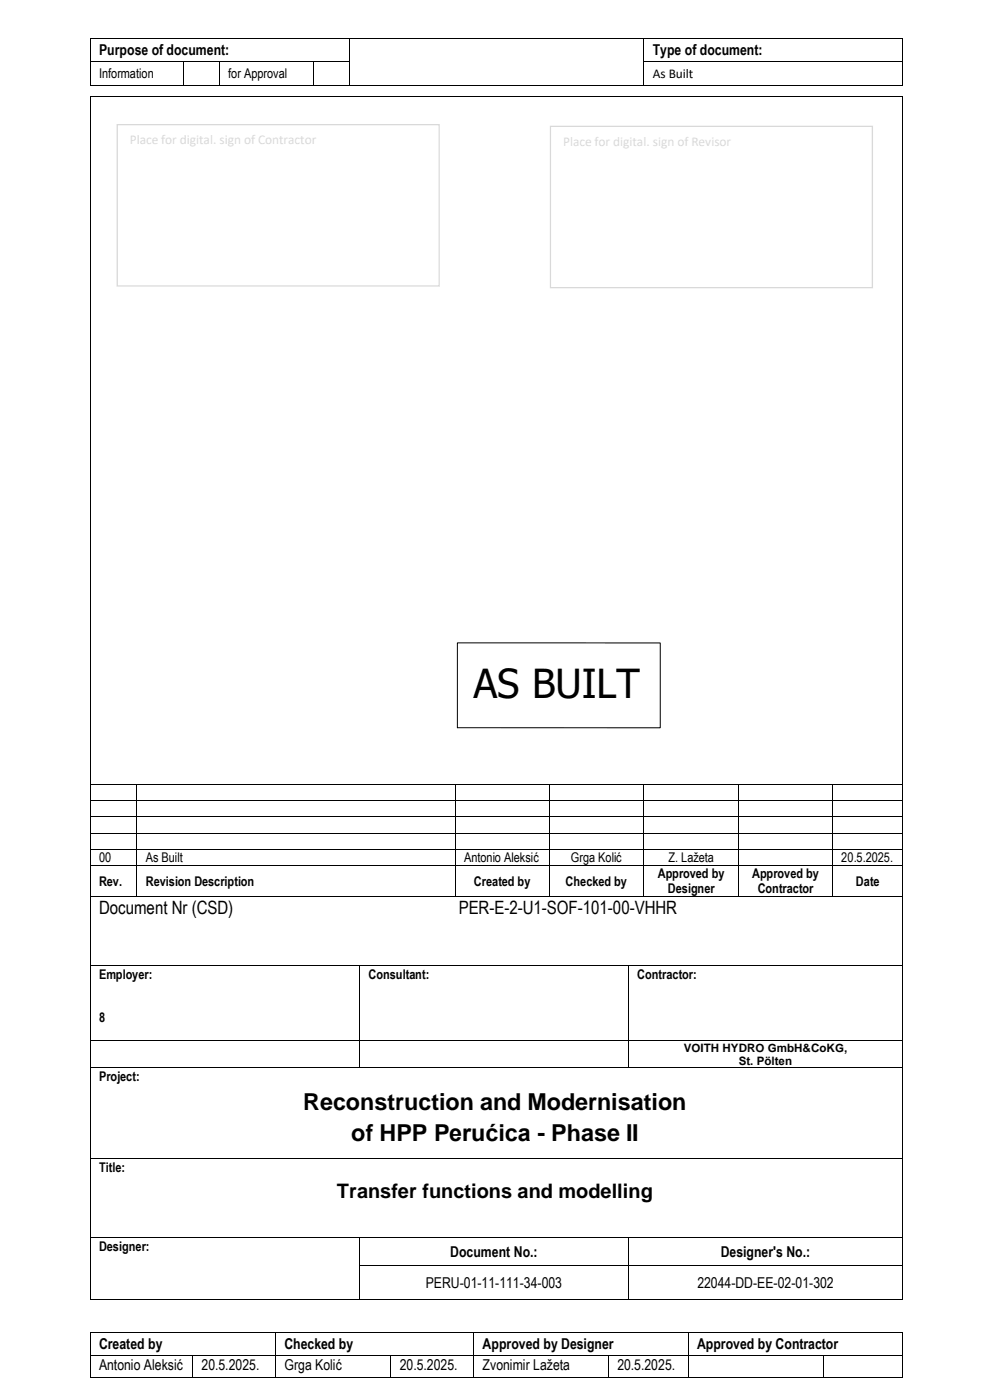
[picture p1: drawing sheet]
<svg xmlns="http://www.w3.org/2000/svg" width="210mm" height="297mm" viewBox="0 0 210 297" stroke-linecap="round" stroke-linejoin="round" font-family="sans-serif">
<defs><g id="words">
<text font-size="8.5" x="100.4" y="148">AS BUILT</text>
<g font-size="5">
<text x="64.3" y="235.4">Reconstruction and Modernisation</text>
<text x="74.5" y="242">of HPP Perućica - Phase II</text>
</g>
<text font-size="4.2" x="71.5" y="254.1">Transfer functions and modelling</text>
<g font-size="3.9">
<text x="21" y="194">Document Nr (CSD)</text>
<text x="97.3" y="194">PER-E-2-U1-SOF-101-00-VHHR</text>
</g>
<g font-size="3.2">
<text x="21" y="11.8">Purpose of document:</text>
<text x="138.5" y="11.8">Type of document:</text>
<text x="95.5" y="266.6">Document No.:</text>
<text x="152.9" y="266.6">Designer's No.:</text>
<text x="90.3" y="273.3">PERU-01-11-111-34-003</text>
<text x="147.9" y="273.3">22044-DD-EE-02-01-302</text>
<text x="21" y="286.2">Created by</text>
<text x="60.3" y="286.2">Checked by</text>
<text x="102.4" y="286.2">Approved by Designer</text>
<text x="147.9" y="286.2">Approved by Contractor</text>
<text x="21" y="290.6">Antonio Aleksić</text>
<text x="42.8" y="290.6">20.5.2025.</text>
<text x="60.3" y="290.6">Grga Kolić</text>
<text x="84.8" y="290.6">20.5.2025.</text>
<text x="102.4" y="290.6">Zvonimir Lažeta</text>
<text x="131" y="290.6">20.5.2025.</text>
</g>
<g font-size="2.8">
<text x="21" y="16.6">Information</text>
<text x="48.4" y="16.6">for Approval</text>
<text x="138.5" y="16.6">As Built</text>
<text x="21" y="182.9">00</text>
<text x="30.9" y="182.9">As Built</text>
<text x="98.4" y="182.9">Antonio Aleksić</text>
<text x="121.1" y="182.9">Grga Kolić</text>
<text x="141.8" y="182.9">Z. Lažeta</text>
<text x="178.5" y="182.9">20.5.2025.</text>
<text x="21" y="187.9">Rev.</text>
<text x="30.9" y="187.9">Revision Description</text>
<text x="100.5" y="187.9">Created by</text>
<text x="120" y="187.9">Checked by</text>
<text x="139.5" y="186.2">Approved by</text>
<text x="141.7" y="189.5">Designer</text>
<text x="159.5" y="186.2">Approved by</text>
<text x="160.7" y="189.5">Contractor</text>
<text x="181.6" y="187.9">Date</text>
<text x="21" y="207.6">Employer:</text>
<text x="78.2" y="207.6">Consultant:</text>
<text x="135.2" y="207.6">Contractor:</text>
<text x="21" y="216.8">8</text>
<text x="21" y="229.3">Project:</text>
<text x="21" y="248.6">Title:</text>
<text x="21" y="265.3">Designer:</text>
</g>
<g font-size="2.5">
<text x="145.1" y="223.1">VOITH HYDRO GmbH&amp;CoKG,</text>
<text x="156.7" y="226">St. Pölten</text>
</g>
</g></defs>
<g fill="#000">
<path d="M19 8h.2v.2h-.2z" fill-rule="evenodd"/>
<path d="M19 8h.2v.2h-.2z" fill-rule="evenodd"/>
<path d="M19 13h.2v.2h-.2z" fill-rule="evenodd"/>
<path d="M19 18h.2v.2h-.2z" fill-rule="evenodd"/>
<path d="M19 18h.2v.2h-.2z" fill-rule="evenodd"/>
<path d="M38.9 13h.1v.2h-.1z" fill-rule="evenodd"/>
<path d="M38.9 18h.1v.2h-.1z" fill-rule="evenodd"/>
<path d="M46.4 13h.2v.2h-.2z" fill-rule="evenodd"/>
<path d="M46.4 18h.2v.2h-.2z" fill-rule="evenodd"/>
<path d="M66.5 13h.2v.2h-.2z" fill-rule="evenodd"/>
<path d="M66.5 18h.2v.2h-.2z" fill-rule="evenodd"/>
<path d="M74 8h.1v.2h-.1z" fill-rule="evenodd"/>
<path d="M74 13h.1v.2h-.1z" fill-rule="evenodd"/>
<path d="M74 18h.1v.2h-.1z" fill-rule="evenodd"/>
<path d="M136.5 8h.1v.2h-.1z" fill-rule="evenodd"/>
<path d="M136.5 13h.1v.2h-.1z" fill-rule="evenodd"/>
<path d="M136.5 18h.1v.2h-.1z" fill-rule="evenodd"/>
<path d="M191.5 8h.1v.2h-.1z" fill-rule="evenodd"/>
<path d="M191.5 8h.1v.2h-.1z" fill-rule="evenodd"/>
<path d="M191.5 13h.1v.2h-.1z" fill-rule="evenodd"/>
<path d="M191.5 18h.1v.2h-.1z" fill-rule="evenodd"/>
<path d="M191.5 18h.1v.2h-.1z" fill-rule="evenodd"/>
<path d="M19 20.3h.2v.2h-.2z" fill-rule="evenodd"/>
<path d="M19 20.3h.2v.2h-.2z" fill-rule="evenodd"/>
<path d="M191.5 20.3h.1v.2h-.1z" fill-rule="evenodd"/>
<path d="M191.5 20.3h.1v.2h-.1z" fill-rule="evenodd"/>
<path d="M19 166.4h.2v.2h-.2z" fill-rule="evenodd"/>
<path d="M19 169.8h.2v.2h-.2z" fill-rule="evenodd"/>
<path d="M19 173.2h.2v.2h-.2z" fill-rule="evenodd"/>
<path d="M19 176.6h.2v.2h-.2z" fill-rule="evenodd"/>
<path d="M28.9 166.4h.2v.2h-.2z" fill-rule="evenodd"/>
<path d="M28.9 169.8h.2v.2h-.2z" fill-rule="evenodd"/>
<path d="M28.9 173.2h.2v.2h-.2z" fill-rule="evenodd"/>
<path d="M28.9 176.6h.2v.2h-.2z" fill-rule="evenodd"/>
<path d="M96.5 166.4h.1v.2h-.1z" fill-rule="evenodd"/>
<path d="M96.5 169.8h.1v.2h-.1z" fill-rule="evenodd"/>
<path d="M96.5 173.2h.1v.2h-.1z" fill-rule="evenodd"/>
<path d="M96.5 176.6h.1v.2h-.1z" fill-rule="evenodd"/>
<path d="M116.5 166.4h.2v.2h-.2z" fill-rule="evenodd"/>
<path d="M116.5 169.8h.2v.2h-.2z" fill-rule="evenodd"/>
<path d="M116.5 173.2h.2v.2h-.2z" fill-rule="evenodd"/>
<path d="M116.5 176.6h.2v.2h-.2z" fill-rule="evenodd"/>
<path d="M136.5 166.4h.1v.2h-.1z" fill-rule="evenodd"/>
<path d="M136.5 169.8h.1v.2h-.1z" fill-rule="evenodd"/>
<path d="M136.5 173.2h.1v.2h-.1z" fill-rule="evenodd"/>
<path d="M136.5 176.6h.1v.2h-.1z" fill-rule="evenodd"/>
<path d="M156.6 166.4h.2v.2h-.2z" fill-rule="evenodd"/>
<path d="M156.6 169.8h.2v.2h-.2z" fill-rule="evenodd"/>
<path d="M156.6 173.2h.2v.2h-.2z" fill-rule="evenodd"/>
<path d="M156.6 176.6h.2v.2h-.2z" fill-rule="evenodd"/>
<path d="M176.5 166.4h.2v.2h-.2z" fill-rule="evenodd"/>
<path d="M176.5 169.8h.2v.2h-.2z" fill-rule="evenodd"/>
<path d="M176.5 173.2h.2v.2h-.2z" fill-rule="evenodd"/>
<path d="M176.5 176.6h.2v.2h-.2z" fill-rule="evenodd"/>
<path d="M191.5 166.4h.1v.2h-.1z" fill-rule="evenodd"/>
<path d="M191.5 169.8h.1v.2h-.1z" fill-rule="evenodd"/>
<path d="M191.5 173.2h.1v.2h-.1z" fill-rule="evenodd"/>
<path d="M191.5 176.6h.1v.2h-.1z" fill-rule="evenodd"/>
<path d="M19 180.1h.2v.1h-.2z" fill-rule="evenodd"/>
<path d="M19 183.5h.2v.1h-.2z" fill-rule="evenodd"/>
<path d="M19 190.1h.2v.2h-.2z" fill-rule="evenodd"/>
<path d="M28.9 180.1h.2v.1h-.2z" fill-rule="evenodd"/>
<path d="M28.9 183.5h.2v.1h-.2z" fill-rule="evenodd"/>
<path d="M28.9 190.1h.2v.2h-.2z" fill-rule="evenodd"/>
<path d="M96.5 180.1h.1v.1h-.1z" fill-rule="evenodd"/>
<path d="M96.5 183.5h.1v.1h-.1z" fill-rule="evenodd"/>
<path d="M96.5 190.1h.1v.2h-.1z" fill-rule="evenodd"/>
<path d="M116.5 180.1h.2v.1h-.2z" fill-rule="evenodd"/>
<path d="M116.5 183.5h.2v.1h-.2z" fill-rule="evenodd"/>
<path d="M116.5 190.1h.2v.2h-.2z" fill-rule="evenodd"/>
<path d="M136.5 180.1h.1v.1h-.1z" fill-rule="evenodd"/>
<path d="M136.5 183.5h.1v.1h-.1z" fill-rule="evenodd"/>
<path d="M136.5 190.1h.1v.2h-.1z" fill-rule="evenodd"/>
<path d="M156.6 180.1h.2v.1h-.2z" fill-rule="evenodd"/>
<path d="M156.6 183.5h.2v.1h-.2z" fill-rule="evenodd"/>
<path d="M156.6 190.1h.2v.2h-.2z" fill-rule="evenodd"/>
<path d="M176.5 180.1h.2v.1h-.2z" fill-rule="evenodd"/>
<path d="M176.5 183.5h.2v.1h-.2z" fill-rule="evenodd"/>
<path d="M176.5 190.1h.2v.2h-.2z" fill-rule="evenodd"/>
<path d="M191.5 180.1h.1v.1h-.1z" fill-rule="evenodd"/>
<path d="M191.5 183.5h.1v.1h-.1z" fill-rule="evenodd"/>
<path d="M191.5 190.1h.1v.2h-.1z" fill-rule="evenodd"/>
<path d="M19 204.8h.2v.2h-.2z" fill-rule="evenodd"/>
<path d="M19 204.8h.2v.2h-.2z" fill-rule="evenodd"/>
<path d="M76.2 204.8h.2v.2h-.2z" fill-rule="evenodd"/>
<path d="M133.2 204.8h.2v.2h-.2z" fill-rule="evenodd"/>
<path d="M191.5 204.8h.1v.2h-.1z" fill-rule="evenodd"/>
<path d="M191.5 204.8h.1v.2h-.1z" fill-rule="evenodd"/>
<path d="M19 220.7h.2v.1h-.2z" fill-rule="evenodd"/>
<path d="M19 220.7h.2v.1h-.2z" fill-rule="evenodd"/>
<path d="M19 226.5h.2v.1h-.2z" fill-rule="evenodd"/>
<path d="M76.2 226.5h.2v.1h-.2z" fill-rule="evenodd"/>
<path d="M133.2 226.5h.2v.1h-.2z" fill-rule="evenodd"/>
<path d="M191.5 220.7h.1v.1h-.1z" fill-rule="evenodd"/>
<path d="M191.5 220.7h.1v.1h-.1z" fill-rule="evenodd"/>
<path d="M191.5 226.5h.1v.1h-.1z" fill-rule="evenodd"/>
<path d="M19 245.8h.2v.1h-.2z" fill-rule="evenodd"/>
<path d="M191.5 245.8h.1v.1h-.1z" fill-rule="evenodd"/>
<path d="M19 262.5h.2v.2h-.2z" fill-rule="evenodd"/>
<path d="M19 268.4h.2v.2h-.2z" fill-rule="evenodd"/>
<path d="M19 275.6h.2v.2h-.2z" fill-rule="evenodd"/>
<path d="M19 275.6h.2v.2h-.2z" fill-rule="evenodd"/>
<path d="M76.2 262.5h.2v.2h-.2z" fill-rule="evenodd"/>
<path d="M76.2 268.4h.2v.2h-.2z" fill-rule="evenodd"/>
<path d="M76.2 275.6h.2v.2h-.2z" fill-rule="evenodd"/>
<path d="M133.2 262.5h.2v.2h-.2z" fill-rule="evenodd"/>
<path d="M133.2 268.4h.2v.2h-.2z" fill-rule="evenodd"/>
<path d="M133.2 275.6h.2v.2h-.2z" fill-rule="evenodd"/>
<path d="M191.5 262.5h.1v.2h-.1z" fill-rule="evenodd"/>
<path d="M191.5 268.4h.1v.2h-.1z" fill-rule="evenodd"/>
<path d="M191.5 275.6h.1v.2h-.1z" fill-rule="evenodd"/>
<path d="M191.5 275.6h.1v.2h-.1z" fill-rule="evenodd"/>
<path d="M19 282.5h.2v.2h-.2z" fill-rule="evenodd"/>
<path d="M19 282.5h.2v.2h-.2z" fill-rule="evenodd"/>
<path d="M19 287.4h.2v.2h-.2z" fill-rule="evenodd"/>
<path d="M19 292.1h.2v.2h-.2z" fill-rule="evenodd"/>
<path d="M19 292.1h.2v.2h-.2z" fill-rule="evenodd"/>
<path d="M40.8 287.4h.1v.2h-.1z" fill-rule="evenodd"/>
<path d="M40.8 292.1h.1v.2h-.1z" fill-rule="evenodd"/>
<path d="M58.4 282.5h.1v.2h-.1z" fill-rule="evenodd"/>
<path d="M58.4 287.4h.1v.2h-.1z" fill-rule="evenodd"/>
<path d="M58.4 292.1h.1v.2h-.1z" fill-rule="evenodd"/>
<path d="M82.8 287.4h.2v.2h-.2z" fill-rule="evenodd"/>
<path d="M82.8 292.1h.2v.2h-.2z" fill-rule="evenodd"/>
<path d="M100.4 282.5h.2v.2h-.2z" fill-rule="evenodd"/>
<path d="M100.4 287.4h.2v.2h-.2z" fill-rule="evenodd"/>
<path d="M100.4 292.1h.2v.2h-.2z" fill-rule="evenodd"/>
<path d="M129 287.4h.1v.2h-.1z" fill-rule="evenodd"/>
<path d="M129 292.1h.1v.2h-.1z" fill-rule="evenodd"/>
<path d="M145.9 282.5h.1v.2h-.1z" fill-rule="evenodd"/>
<path d="M145.9 287.4h.1v.2h-.1z" fill-rule="evenodd"/>
<path d="M145.9 292.1h.1v.2h-.1z" fill-rule="evenodd"/>
<path d="M174.5 287.4h.2v.2h-.2z" fill-rule="evenodd"/>
<path d="M174.5 292.1h.2v.2h-.2z" fill-rule="evenodd"/>
<path d="M191.5 282.5h.1v.2h-.1z" fill-rule="evenodd"/>
<path d="M191.5 282.5h.1v.2h-.1z" fill-rule="evenodd"/>
<path d="M191.5 287.4h.1v.2h-.1z" fill-rule="evenodd"/>
<path d="M191.5 292.1h.1v.2h-.1z" fill-rule="evenodd"/>
<path d="M191.5 292.1h.1v.2h-.1z" fill-rule="evenodd"/>
</g>
<g fill="none" stroke="#000" stroke-width=".21">
<path d="M19.1 8.2v4.8M19.1 13.2v4.8M19.2 8.1h54.8M19.2 13.1h19.7M19.2 18.1h19.7M39 13.2v4.8M39 13.1h7.4M39 18.1h7.4M46.5 13.2v4.8M46.6 13.1h19.9M46.6 18.1h19.9M66.6 13.2v4.8"/>
<path d="M66.7 13.1h7.3M66.7 18.1h7.3M74.1 8.2v4.8M74.1 13.2v4.8M74.1 8.1h62.4M74.1 18.1h62.4M136.6 8.2v4.8M136.6 13.2v4.8M136.6 8.1h54.9M136.6 13.1h54.9M136.6 18.1h54.9M191.6 8.2v4.8"/>
<path d="M191.6 13.2v4.8M19.1 20.5v145.9M19.2 20.4h172.3M191.6 20.5v145.9M19.1 166.6v3.2M19.1 170v3.2M19.1 173.4v3.2M19.1 176.8v3.3M19.2 166.5h9.7M19.2 169.9h9.7M19.2 173.3h9.7M19.2 176.7h9.7"/>
<path d="M29 166.6v3.2M29 170v3.2M29 173.4v3.2M29 176.8v3.3M29.1 166.5h67.4M29.1 169.9h67.4M29.1 173.3h67.4M29.1 176.7h67.4M96.5 166.6v3.2M96.5 170v3.2M96.5 173.4v3.2M96.5 176.8v3.3"/>
<path d="M96.6 166.5h19.9M96.6 169.9h19.9M96.6 173.3h19.9M96.6 176.7h19.9M116.6 166.6v3.2M116.6 170v3.2M116.6 173.4v3.2M116.6 176.8v3.3M116.7 166.5h19.8M116.7 169.9h19.8M116.7 173.3h19.8M116.7 176.7h19.8"/>
<path d="M136.6 166.6v3.2M136.6 170v3.2M136.6 173.4v3.2M136.6 176.8v3.3M136.6 166.5h20M136.6 169.9h20M136.6 173.3h20M136.6 176.7h20M156.7 166.6v3.2M156.7 170v3.2M156.7 173.4v3.2M156.7 176.8v3.3"/>
<path d="M156.8 166.5h19.7M156.8 169.9h19.7M156.8 173.3h19.7M156.8 176.7h19.7M176.6 166.6v3.2M176.6 170v3.2M176.6 173.4v3.2M176.6 176.8v3.3M176.7 166.5h14.8M176.7 169.9h14.8M176.7 173.3h14.8M176.7 176.7h14.8"/>
<path d="M191.6 166.6v3.2M191.6 170v3.2M191.6 173.4v3.2M191.6 176.8v3.3M19.1 180.2v3.3M19.1 183.6v6.5M19.1 190.3v36.2M19.2 180.2h9.7M19.2 183.5h9.7M19.2 190.2h9.7M29 180.2v3.3M29 183.6v6.5"/>
<path d="M29.1 180.2h67.4M29.1 183.5h67.4M29.1 190.2h67.4M96.5 180.2v3.3M96.5 183.6v6.5M96.6 180.2h19.9M96.6 183.5h19.9M96.6 190.2h19.9M116.6 180.2v3.3M116.6 183.6v6.5M116.7 180.2h19.8M116.7 183.5h19.8"/>
<path d="M116.7 190.2h19.8M136.6 180.2v3.3M136.6 183.6v6.5M136.6 180.2h20M136.6 183.5h20M136.6 190.2h20M156.7 180.2v3.3M156.7 183.6v6.5M156.8 180.2h19.7M156.8 183.5h19.7M156.8 190.2h19.7M176.6 180.2v3.3"/>
<path d="M176.6 183.6v6.5M176.7 180.2h14.8M176.7 183.5h14.8M176.7 190.2h14.8M191.6 180.2v3.3M191.6 183.6v6.5M191.6 190.3v36.2M19.2 204.9h57M76.3 205v21.5M76.4 204.9h56.8M133.3 205v21.5M133.4 204.9h58.1"/>
<path d="M19.1 226.6v19.2M19.2 220.8h172.3M19.2 226.6h57M76.4 226.6h56.8M133.4 226.6h58.1M191.6 226.6v19.2M19.1 245.9v16.6M19.2 245.9h172.3M191.6 245.9v16.6M19.1 262.7v5.7M19.1 268.6v7M19.2 262.6h57"/>
<path d="M19.2 275.7h57M76.3 262.7v5.7M76.3 268.6v7M76.4 262.6h56.8M76.4 268.5h56.8M76.4 275.7h56.8M133.3 262.7v5.7M133.3 268.6v7M133.4 262.6h58.1M133.4 268.5h58.1M133.4 275.7h58.1M191.6 262.7v5.7"/>
<path d="M191.6 268.6v7M19.1 282.7v4.7M19.1 287.6v4.5M19.2 282.6h39.2M19.2 287.5h21.6M19.2 292.2h21.6M40.9 287.6v4.5M40.9 287.5h17.5M40.9 292.2h17.5M58.4 282.7v4.7M58.4 287.6v4.5M58.5 282.6h41.9"/>
<path d="M58.5 287.5h24.3M58.5 292.2h24.3M82.9 287.6v4.5M83 287.5h17.4M83 292.2h17.4M100.5 282.7v4.7M100.5 287.6v4.5M100.6 282.6h45.3M100.6 287.5h28.4M100.6 292.2h28.4M129.1 287.6v4.5M129.1 287.5h16.8"/>
<path d="M129.1 292.2h16.8M146 282.7v4.7M146 287.6v4.5M146 282.6h45.5M146 287.5h28.5M146 292.2h28.5M174.6 287.6v4.5M174.7 287.5h16.8M174.7 292.2h16.8M191.6 282.7v4.7M191.6 287.6v4.5"/>
</g>
<path d="M24.9 26.5h68.3v34.2h-68.3z" fill-rule="evenodd" fill="#fff"/>
<path d="M24.9 26.5h68.3v34.2h-68.3z" fill="none" stroke="#d9d9d9" stroke-width=".26"/>
<path d="M116.8 26.8h68.3v34.2h-68.3z" fill-rule="evenodd" fill="#fff"/>
<path d="M116.8 26.8h68.3v34.2h-68.3z" fill="none" stroke="#d9d9d9" stroke-width=".26"/>
<path d="M97 136.4h43.1v18h-43.1z" fill="none" stroke="#000" stroke-width=".21"/>
<use href="#words"/>
</svg>
